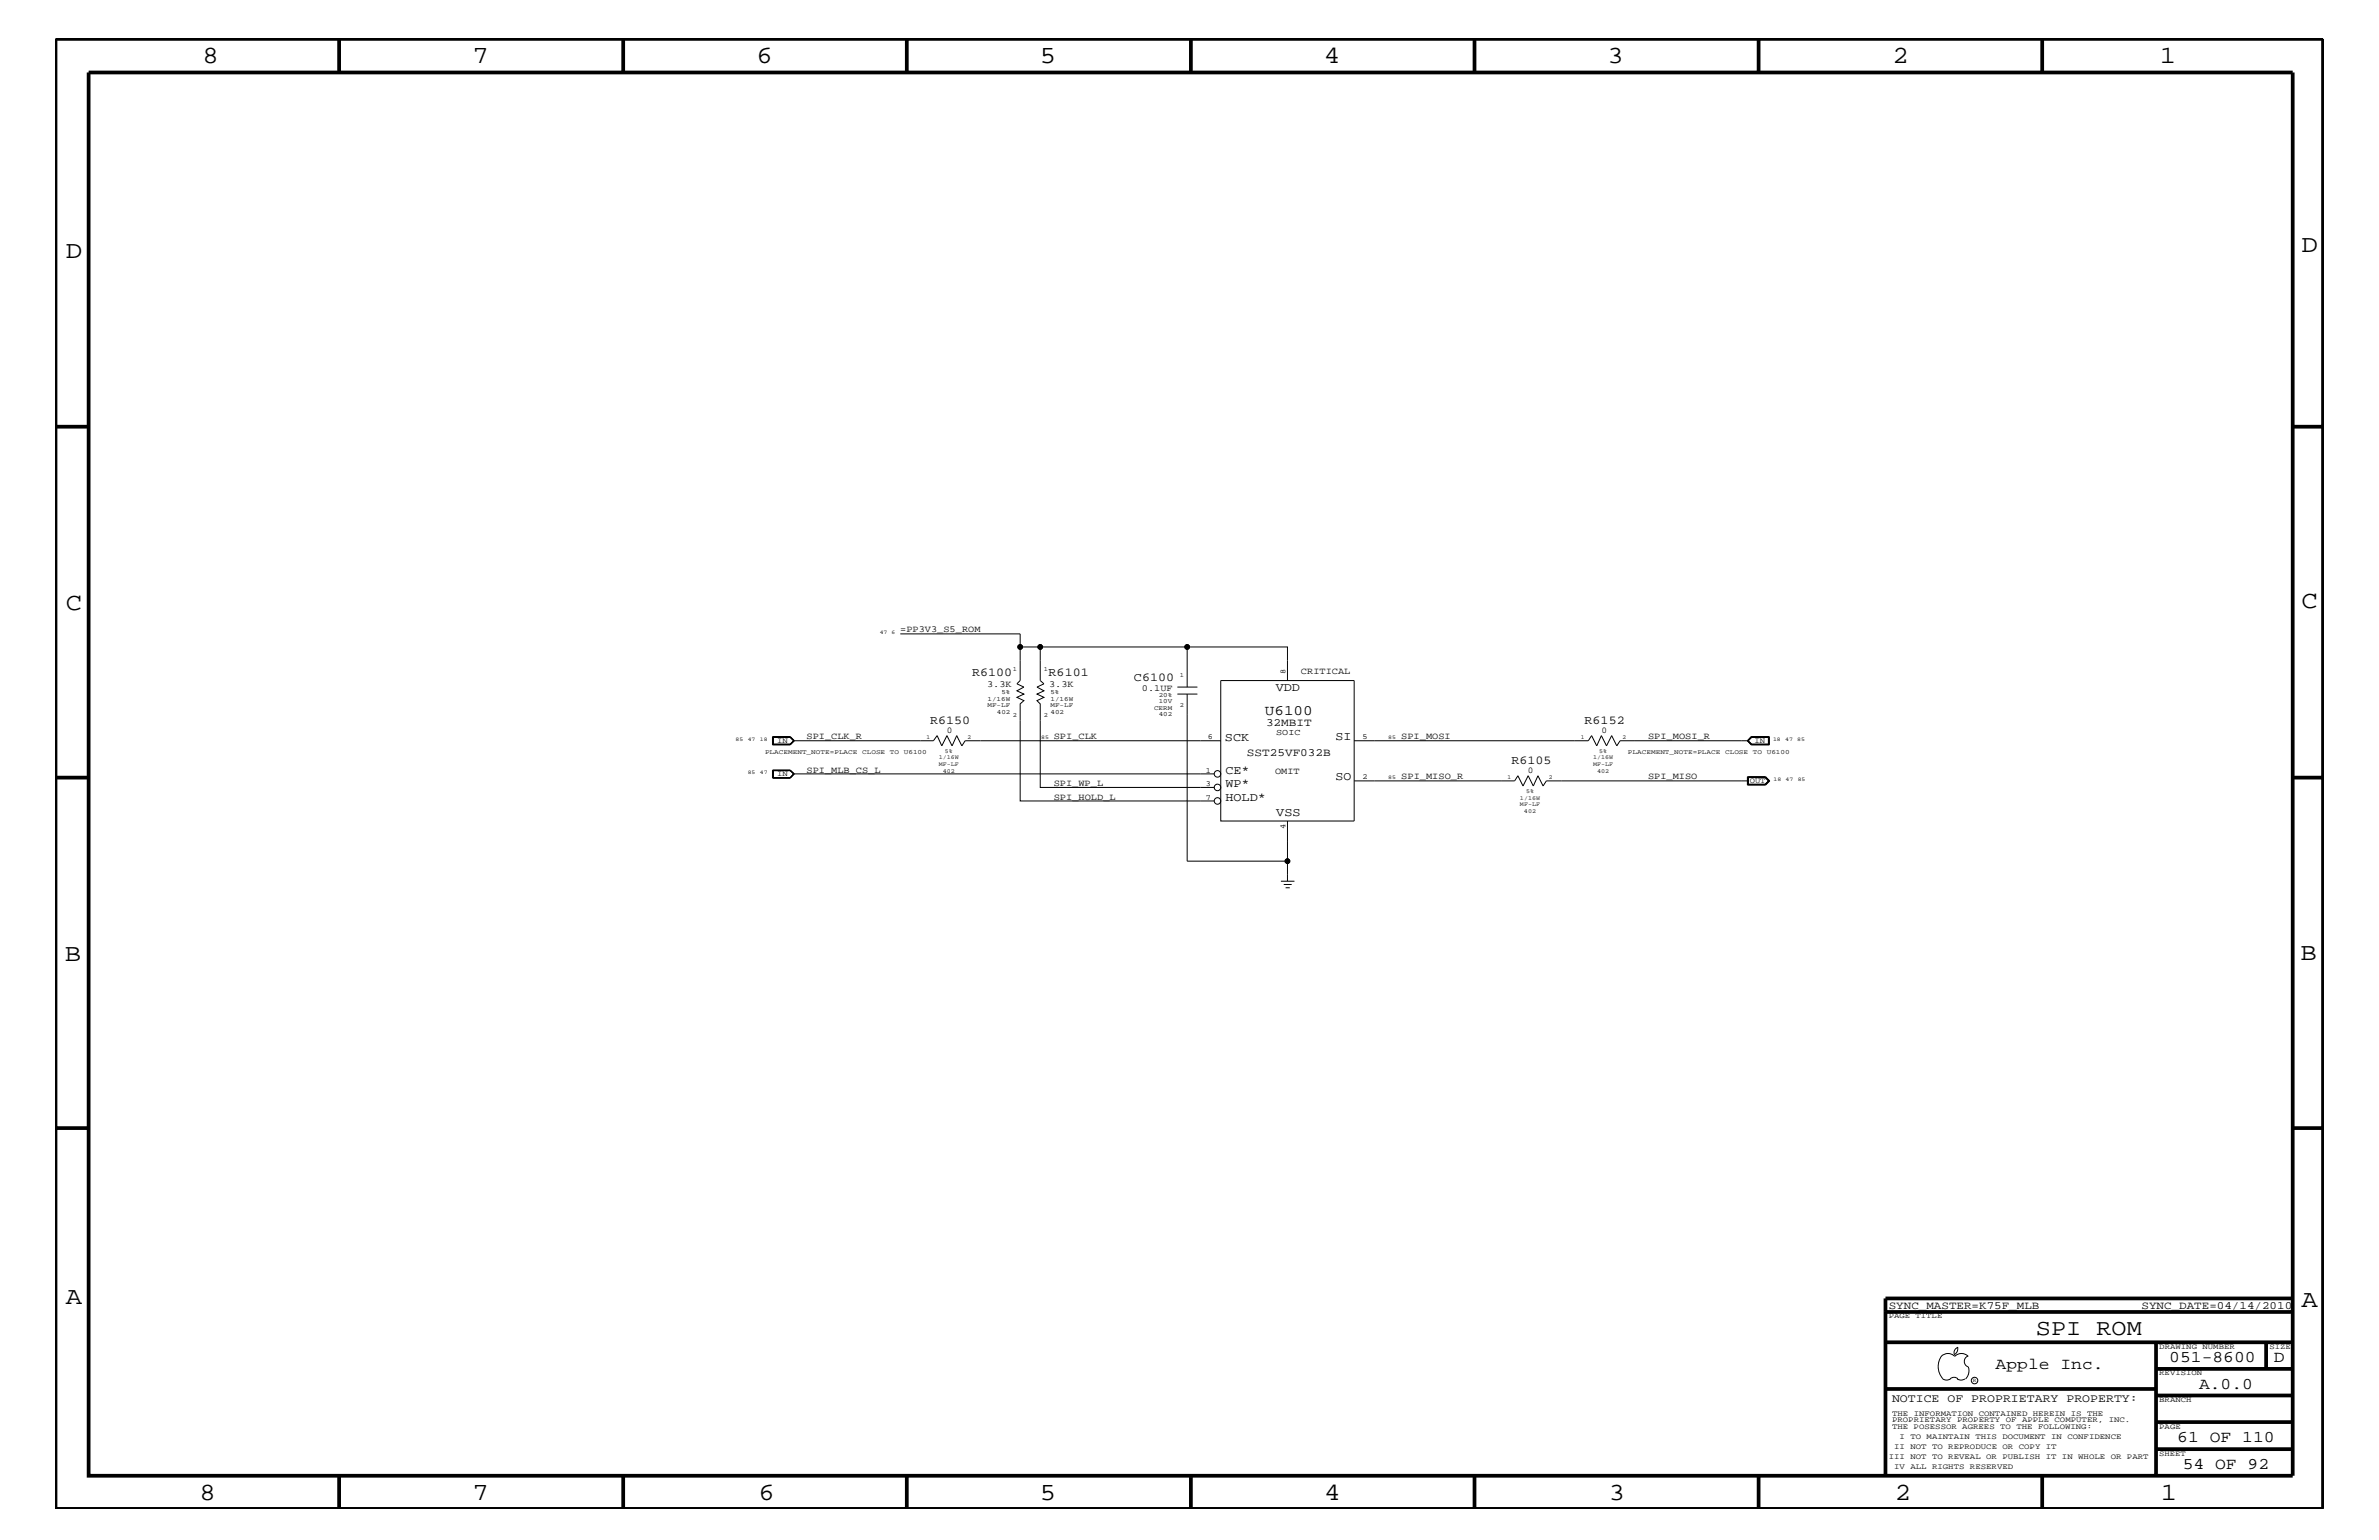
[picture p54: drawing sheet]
<svg xmlns="http://www.w3.org/2000/svg" width="432mm" height="279mm" viewBox="0 0 432 279" stroke-linecap="round" stroke-linejoin="round" font-family="sans-serif">
<defs><g id="words">
<g font-size="4.5">
<text x="36.7" y="11.5">8</text>
<text x="85.8" y="11.5">7</text>
<text x="137.3" y="11.5">6</text>
<text x="188.7" y="11.5">5</text>
<text x="240.3" y="11.5">4</text>
<text x="291.8" y="11.5">3</text>
<text x="343.5" y="11.5">2</text>
<text x="392" y="11.5">1</text>
<text x="11.9" y="46.8">D</text>
<text x="417.7" y="45.7">D</text>
<text x="11.9" y="110.6">C</text>
<text x="417.7" y="110.3">C</text>
<text x="11.8" y="174.3">B</text>
<text x="417.6" y="174.2">B</text>
<text x="11.9" y="236.7">A</text>
<text x="417.7" y="237.1">A</text>
<text x="36.2" y="272.1">8</text>
<text x="85.8" y="272.1">7</text>
<text x="137.7" y="272.1">6</text>
<text x="188.7" y="272.1">5</text>
<text x="240.4" y="272.1">4</text>
<text x="292" y="272.1">3</text>
<text x="343.9" y="272.1">2</text>
<text x="392.2" y="272.1">1</text>
</g>
<text font-size="4.1" x="369.5" y="242.3">SPI ROM</text>
<g font-size="3">
<text x="362.2" y="248.4">Apple Inc.</text>
<text x="393.7" y="247.1">051-8600</text>
<text x="399.2" y="252">A.0.0</text>
<text x="412.7" y="247.1">D</text>
<text x="395.2" y="261.6">61 OF 110</text>
<text x="396.2" y="266.6">54 OF 92</text>
</g>
<text font-size="2.6" x="229.6" y="129.7">U6100</text>
<g font-size="2.2">
<text x="176.4" y="122.7">R6100</text>
<text x="190.3" y="122.7">R6101</text>
<text x="205.8" y="123.5">C6100</text>
<text x="231.6" y="125.4">VDD</text>
<text x="168.8" y="131.3">R6150</text>
<text x="287.6" y="131.3">R6152</text>
<text x="222.3" y="134.4">SCK</text>
<text x="242.4" y="134.3">SI</text>
<text x="222.4" y="142.9">WP*</text>
<text x="222.4" y="140.5">CE*</text>
<text x="242.4" y="141.6">SO</text>
<text x="274.3" y="138.6">R6105</text>
<text x="222.4" y="145.3">HOLD*</text>
<text x="231.6" y="148.1">VSS</text>
</g>
<text font-size="2.1" x="343.4" y="254.4">NOTICE OF PROPRIETARY PROPERTY:</text>
<g font-size="2">
<text x="229.8" y="131.7">32MBIT</text>
<text x="226.3" y="137.2">SST25VF032B</text>
<text x="342.8" y="237.4">SYNC_MASTER=K75F_MLB</text>
<text x="388.7" y="237.4">SYNC_DATE=04/14/2010</text>
</g>
<g font-size="1.7">
<text x="163.4" y="114.8">=PP3V3_S5_ROM</text>
<text x="179.2" y="124.6">3.3K</text>
<text x="190.4" y="124.6">3.3K</text>
<text x="207.3" y="125.3">0.1UF</text>
<text x="236.1" y="122.3">CRITICAL</text>
<text x="146.4" y="134.1">SPI_CLK_R</text>
<text x="191.3" y="134.1">SPI_CLK</text>
<text x="254.3" y="134.1">SPI_MOSI</text>
<text x="299.1" y="134.1">SPI_MOSI_R</text>
<text x="146.4" y="140.2">SPI_MLB_CS_L</text>
<text x="191.3" y="142.6">SPI_WP_L</text>
<text x="231.4" y="140.4">OMIT</text>
<text x="254.3" y="141.4">SPI_MISO_R</text>
<text x="299.1" y="141.4">SPI_MISO</text>
<text x="191.3" y="145.1">SPI_HOLD_L</text>
</g>
<g font-size="1.6">
<text x="171.9" y="133">0</text>
<text x="231.6" y="133.4">SOIC</text>
<text x="290.7" y="133">0</text>
<text x="277.3" y="140.3">0</text>
</g>
<g font-size="1.4">
<text x="233.3" y="122.2" transform="rotate(-90 233.3 122.2)">8</text>
<text x="141.1" y="134.7">IN</text>
<text x="219.2" y="134.1">6</text>
<text x="247.3" y="134.1">5</text>
<text x="318.4" y="134.7">IN</text>
<text x="141.1" y="140.8">IN</text>
<text x="218.9" y="140.2">1</text>
<text x="218.9" y="142.7">3</text>
<text x="247.3" y="141.3">2</text>
<text x="317.6" y="142">OUT</text>
<text x="218.9" y="145.1">7</text>
<text x="233.3" y="150.4" transform="rotate(-90 233.3 150.4)">4</text>
<text x="342.8" y="239.2">PAGE TITLE</text>
<text x="391.9" y="244.7">DRAWING NUMBER</text>
<text x="411.9" y="244.7">SIZE</text>
<text x="391.9" y="249.5">REVISION</text>
<text x="343.4" y="256.8">THE INFORMATION CONTAINED HEREIN IS THE</text>
<text x="391.9" y="254.4">BRANCH</text>
<text x="343.4" y="259.3">THE POSESSOR AGREES TO THE FOLLOWING:</text>
<text x="343.4" y="258">PROPRIETARY PROPERTY OF APPLE COMPUTER, INC.</text>
<text x="343.8" y="262.9">II NOT TO REPRODUCE OR COPY IT</text>
<text x="344.8" y="261.1">I TO MAINTAIN THIS DOCUMENT IN CONFIDENCE</text>
<text x="391.9" y="259.3">PAGE</text>
<text x="342.8" y="264.7">III NOT TO REVEAL OR PUBLISH IT IN WHOLE OR PART</text>
<text x="343.8" y="266.6">IV ALL RIGHTS RESERVED</text>
<text x="391.9" y="264.1">SHEET</text>
</g>
<g font-size="1.2">
<text x="181.8" y="125.9">5%</text>
<text x="183.8" y="121.7">1</text>
<text x="189.5" y="121.7">1</text>
<text x="190.7" y="125.9">5%</text>
<text x="214.1" y="122.9">1</text>
<text x="179.2" y="128.3">MF-LF</text>
<text x="179.2" y="127.1">1/16W</text>
<text x="180.9" y="129.6">402</text>
<text x="183.8" y="130.2">2</text>
<text x="189.5" y="130.2">2</text>
<text x="190.7" y="129.6">402</text>
<text x="190.7" y="128.3">MF-LF</text>
<text x="190.7" y="127.1">1/16W</text>
<text x="209.5" y="128.8">CERM</text>
<text x="210.3" y="130">402</text>
<text x="210.3" y="126.5">20%</text>
<text x="210.3" y="127.6">10V</text>
<text x="214.1" y="128.3">2</text>
<text x="138.9" y="136.8">PLACEMENT_NOTE=PLACE</text>
<text x="156.5" y="136.8">CLOSE</text>
<text x="161.5" y="136.8">TO</text>
<text x="164" y="136.8">U6100</text>
<text x="295.5" y="136.8">PLACEMENT_NOTE=PLACE</text>
<text x="313.1" y="136.8">CLOSE</text>
<text x="318.2" y="136.8">TO</text>
<text x="320.7" y="136.8">U6100</text>
</g>
<g font-size="1.1">
<text x="168.1" y="134.1">1</text>
<text x="170.4" y="137.8">1/16W</text>
<text x="171.5" y="136.6">5%</text>
<text x="175.6" y="134.1">2</text>
<text x="286.9" y="134.1">1</text>
<text x="289.2" y="137.8">1/16W</text>
<text x="290.3" y="136.6">5%</text>
<text x="294.5" y="134.1">2</text>
<text x="170.4" y="139">MF-LF</text>
<text x="171.1" y="140.2">402</text>
<text x="273.6" y="141.3">1</text>
<text x="277" y="143.9">5%</text>
<text x="281.1" y="141.3">2</text>
<text x="289.2" y="139">MF-LF</text>
<text x="289.9" y="140.2">402</text>
<text x="275.9" y="145.1">1/16W</text>
<text x="275.9" y="146.2">MF-LF</text>
<text x="276.6" y="147.5">402</text>
</g>
<g font-size="1">
<text x="159.7" y="115">47 6</text>
<text x="133.5" y="134.4">85</text>
<text x="135.7" y="134.4">47</text>
<text x="137.9" y="134.4">18</text>
<text x="189" y="134.1">85</text>
<text x="252" y="134.1">85</text>
<text x="321.8" y="134.4">18</text>
<text x="324" y="134.4">47</text>
<text x="326.2" y="134.4">85</text>
<text x="135.7" y="140.4">85</text>
<text x="137.9" y="140.4">47</text>
<text x="252" y="141.4">85</text>
<text x="321.9" y="141.7">18</text>
<text x="324.1" y="141.7">47</text>
<text x="326.3" y="141.7">85</text>
<text x="358.1" y="250.7">R</text>
</g>
</g></defs>
<g fill="none" stroke="#000" stroke-width=".18">
<path d="M163.4 115h21.8v8.5l-.6 .6 1.2 .6-1.2 .6 1.2 .6-1.2 .6 1.2 .6-.6 .6v17.6h35.2M185.2 117.4h30.3M188.8 117.4v6.1l.7 .6-1.3 .6 1.3 .6-1.3 .6 1.3 .6-1.3 .6 .6 .6v15.2h31.6M140.2 133.6h3.2l.8 .8-.8 .8h-3.2zM140.3 133.7h3.1l.7 .7-.7 .7h-3.1zM140.3 139.7v1.5M140.3 139.8h3.1M140.4 133.8h3l.6 .6-.6 .6h-3zM140.4 139.8v1.3M143.4 139.7h-3.2v1.5h3.2M143.4 139.7l.8 .7-.8 .8M143.4 139.7l.7 .7"/>
<path d="M143.4 139.8l.7 .6M143.4 139.8l.6 .6M144 134.4h25.4l.7-.9 .8 1.8 1-1.8 .9 1.8 .9-1.8 .9 1.8 .6-.9h46.4M213.7 125.9h3.6M213.7 124.7h3.6M215.5 125.9v30.3h18.2v-7.2M221.6 123.5h24.2v25.5h-24.2zM233.7 123.5v-6.1h-18.2v7.3M245.8 134.4h42.5l.6-.9 .9 1.8 .9-1.8 .9 1.8 .9-1.8 1 1.8 .5-.9h23.3M317.2 134.4l.7 .7M317.8 133.6h3.3v1.6h-3.3l-.6-.8zM317.9 133.8h3.1v1.2h-3.1l-.6-.6z"/>
<path d="M317.9 133.7h3.2v1.4h-3.2M317.9 133.7l-.7 .7M317.9 133.7l-.7 .7 .7 .7M140.3 141.1h3.1M144 140.4l-.6 .7M144 140.4h76.4M144.1 140.4l-.7 .7M144.1 140.4l-.7 .8M232.5 159.9h2.5M233.7 156.2v3.7M245.8 141.7h29.1l.6-1 .9 1.9 1-1.9 .9 1.9 .8-1.9 1 1.9 .6-.9h36.6M317.2 140.9h3.3l.7 .8-.7 .7h-3.3z"/>
<path d="M317.2 141h3.3l.6 .7-.6 .7h-3.3zM317.3 141.1h3.1l.6 .6-.6 .6h-3.1M317.3 141v1.4M320.4 141l.7 .7-.7 .7M233 160.5h1.4M233.3 161.1h.8M352.3 246.1a1.69 1.69 0 0 1 2.5 0 1.72 1.72 0 0 1 2.4 0M352.4 246a3.2 3.2 0 0 0 .4 4.3l.8 .1 .4-.2M354 250.2l.7-.3 .7 .3M355.2 250.2l.7 .2 .7-.2M355.3 244.4v.3a1.18 1.18 0 0 1-.6 1.1M355.4 244.4a.99 .99 0 0 0-.6 1.4"/>
<path d="M357.2 246a1.04 1.04 0 0 0-.7 1 1.04 1.04 0 0 0 .7 1M357.3 248l.1 .7a2.11 2.11 0 0 1-.6 1.5"/>
<circle cx="185.2" cy="117.4" r=".42"/>
<circle cx="188.8" cy="117.4" r=".42"/>
<circle cx="215.5" cy="117.4" r=".42"/>
<circle cx="221" cy="140.4" r=".59"/>
<circle cx="221" cy="145.3" r=".59"/>
<circle cx="221" cy="142.9" r=".59"/>
<circle cx="233.7" cy="156.2" r=".42"/>
<circle cx="358.4" cy="250.5" r=".59"/>
</g>
<g fill="none" stroke="#000" stroke-width=".68" stroke-linecap="butt">
<path d="M10.1 7.1h411.5v266.7h-411.5zM16.1 13.2h400v254.5h-400zM61.6 7.1v6.1M113.1 7.1v6.1M164.6 7.1v6.1M216.2 7.1v6.1M267.6 7.1v6.1M319.2 7.1v6.1M370.7 7.1v6.1M10.1 77.4h6M416.1 77.4h5.5M10.1 141.1h6"/>
<path d="M416.1 141.1h5.5M10.1 204.7h6M416.1 204.7h5.5M342.2 238h73.9M416.1 235.6h-73.9v32.1M342.2 243.5h73.9M342.2 252h49.1M391.3 243.5v24.2M391.3 258h24.8M391.3 253.2h24.8M391.3 248.4h24.8M411.3 243.5v4.9"/>
<path d="M61.6 267.7v6.1M113.1 267.7v6.1M164.6 267.7v6.1M216.2 268v5.8M267.6 267.7v6.1M319.2 267.7v6.1M370.7 267.7v6.1M391.3 262.9h24.8"/>
</g>
<g fill="#000">
<circle cx="185.2" cy="117.4" r=".42"/>
<circle cx="188.8" cy="117.4" r=".42"/>
<circle cx="215.5" cy="117.4" r=".42"/>
<circle cx="233.7" cy="156.2" r=".42"/>
</g>
<use href="#words"/>
</svg>
